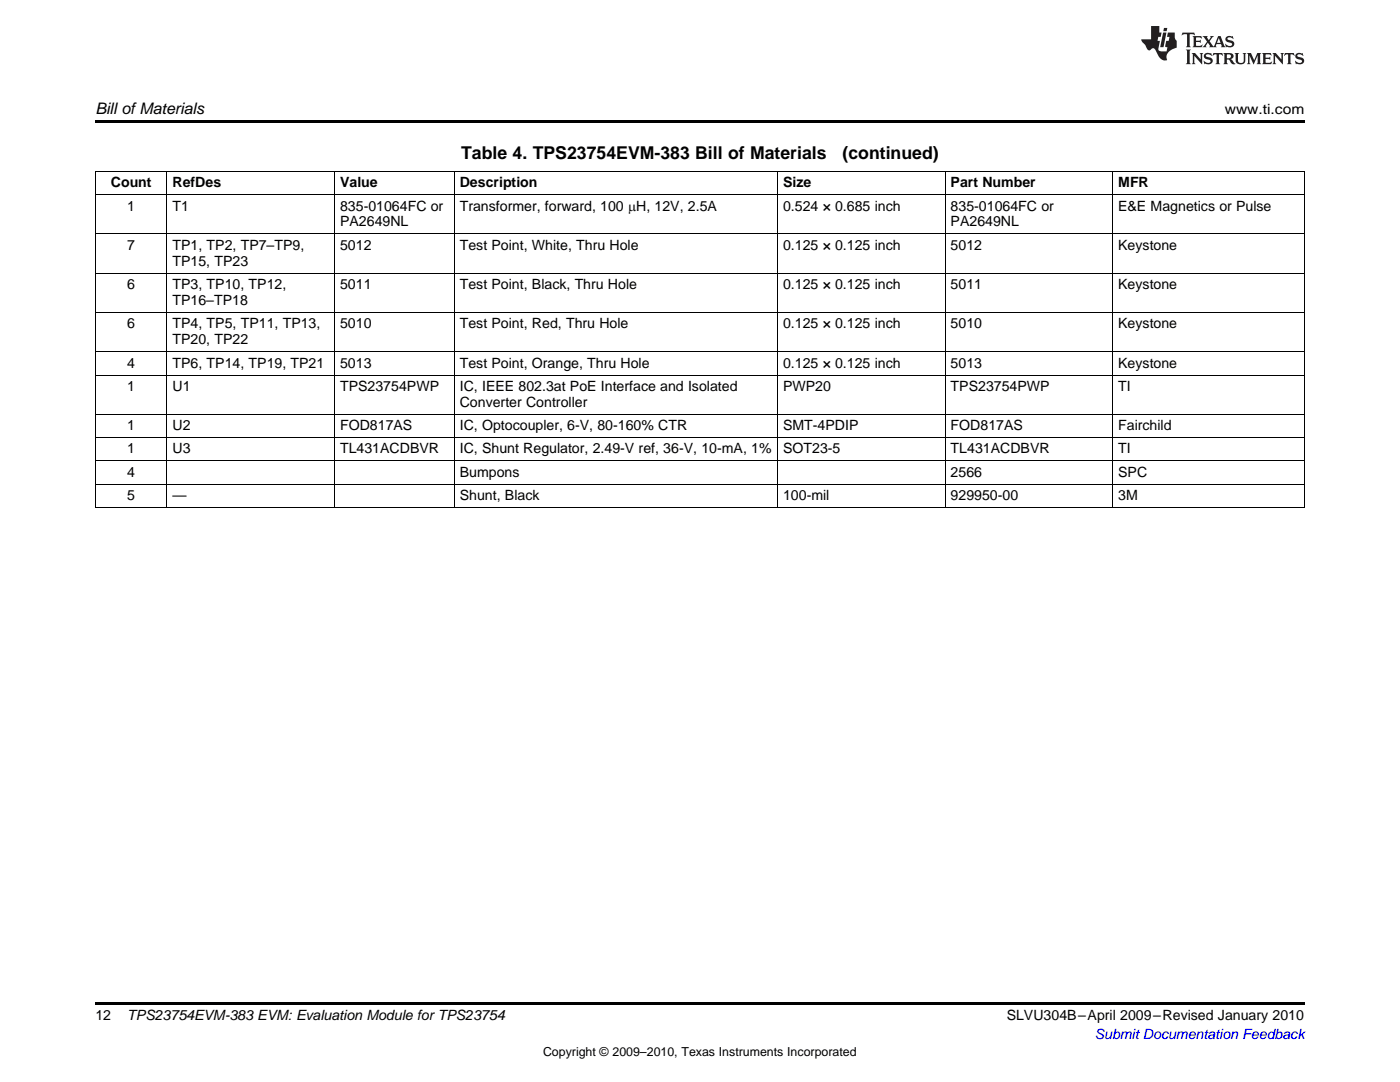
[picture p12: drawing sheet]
<svg xmlns="http://www.w3.org/2000/svg" width="279mm" height="216mm" viewBox="0 0 279 216" stroke-linecap="round" stroke-linejoin="round" font-family="sans-serif">
<defs><g id="words">
<g font-size="3.5">
<text x="92" y="31.8">Table 4. TPS23754EVM-383 Bill of Materials</text>
<text x="168.1" y="31.8">(continued)</text>
</g>
<text font-size="3.2" x="19" y="22.7">Bill ofMaterials</text>
<g font-size="2.8">
<text x="244.4" y="22.7">www.ti.com</text>
<text x="22.1" y="37.4">Count</text>
<text x="34.4" y="37.4">RefDes</text>
<text x="67.9" y="37.4">Value</text>
<text x="91.8" y="37.4">Description</text>
<text x="156.3" y="37.4">Size</text>
<text x="189.7" y="37.4">Part Number</text>
<text x="223.2" y="37.4">MFR</text>
<text x="25.4" y="42">1</text>
<text x="34.4" y="42">T1</text>
<text x="67.9" y="42">835-01064FC or</text>
<text x="67.9" y="45.2">PA2649NL</text>
<text x="91.8" y="42">Transformer, forward, 100 mH, 12V, 2.5A</text>
<text x="156.3" y="42">0.524 × 0.685 inch</text>
<text x="189.7" y="42">835-01064FC or</text>
<text x="189.7" y="45.2">PA2649NL</text>
<text x="223.2" y="42">E&amp;E Magnetics or Pulse</text>
<text x="25.4" y="49.8">7</text>
<text x="34.4" y="49.8">TP1, TP2, TP7–TP9,</text>
<text x="34.4" y="53">TP15, TP23</text>
<text x="67.9" y="49.8">5012</text>
<text x="91.8" y="49.8">Test Point, White, Thru Hole</text>
<text x="156.3" y="49.8">0.125 × 0.125 inch</text>
<text x="189.7" y="49.8">5012</text>
<text x="223.2" y="49.8">Keystone</text>
<text x="25.4" y="57.7">6</text>
<text x="34.4" y="57.7">TP3, TP10, TP12,</text>
<text x="67.9" y="57.7">5011</text>
<text x="91.8" y="57.7">Test Point, Black, Thru Hole</text>
<text x="156.3" y="57.7">0.125 × 0.125 inch</text>
<text x="189.7" y="57.7">5011</text>
<text x="223.2" y="57.7">Keystone</text>
<text x="25.4" y="65.5">6</text>
<text x="34.4" y="60.9">TP16–TP18</text>
<text x="34.4" y="65.5">TP4, TP5, TP11, TP13,</text>
<text x="67.9" y="65.5">5010</text>
<text x="91.8" y="65.5">Test Point, Red, Thru Hole</text>
<text x="156.3" y="65.5">0.125 × 0.125 inch</text>
<text x="189.7" y="65.5">5010</text>
<text x="223.2" y="65.5">Keystone</text>
<text x="34.4" y="68.7">TP20, TP22</text>
<text x="25.4" y="73.3">4</text>
<text x="25.4" y="78">1</text>
<text x="34.4" y="73.3">TP6, TP14, TP19, TP21</text>
<text x="34.4" y="78">U1</text>
<text x="67.9" y="73.3">5013</text>
<text x="67.9" y="78">TPS23754PWP</text>
<text x="91.8" y="73.3">Test Point, Orange, Thru Hole</text>
<text x="91.8" y="78">IC, IEEE 802.3at PoE Interface and Isolated</text>
<text x="156.3" y="73.3">0.125 × 0.125 inch</text>
<text x="156.3" y="78">PWP20</text>
<text x="189.7" y="73.3">5013</text>
<text x="189.7" y="78">TPS23754PWP</text>
<text x="223.2" y="73.3">Keystone</text>
<text x="223.2" y="78">TI</text>
<text x="91.8" y="81.2">Converter Controller</text>
<text x="25.4" y="85.8">1</text>
<text x="34.4" y="85.8">U2</text>
<text x="67.9" y="85.8">FOD817AS</text>
<text x="91.8" y="85.8">IC, Optocoupler, 6-V, 80-160% CTR</text>
<text x="156.3" y="85.8">SMT-4PDIP</text>
<text x="189.7" y="85.8">FOD817AS</text>
<text x="223.2" y="85.8">Fairchild</text>
<text x="25.4" y="90.5">1</text>
<text x="25.4" y="95.1">4</text>
<text x="34.4" y="90.5">U3</text>
<text x="67.9" y="90.5">TL431ACDBVR</text>
<text x="91.8" y="90.5">IC, Shunt Regulator, 2.49-V ref, 36-V, 10-mA, 1%</text>
<text x="91.8" y="95.1">Bumpons</text>
<text x="156.3" y="90.5">SOT23-5</text>
<text x="189.7" y="90.5">TL431ACDBVR</text>
<text x="189.7" y="95.1">2566</text>
<text x="223.2" y="90.5">TI</text>
<text x="223.2" y="95.1">SPC</text>
<text x="25.4" y="99.8">5</text>
<text x="34.4" y="99.8">—</text>
<text x="91.8" y="99.8">Shunt, Black</text>
<text x="156.3" y="99.8">100-mil</text>
<text x="189.7" y="99.8">929950-00</text>
<text x="223.2" y="99.8">3M</text>
<text x="19" y="203.5">12</text>
<text x="25.4" y="203.6">TPS23754EVM-383 EVM: Evaluation Module for TPS23754</text>
<text x="200.9" y="203.6">SLVU304B–April 2009–Revised January 2010</text>
</g>
<text font-size="2.8" fill="#00f" x="218.5" y="207.3">Submit Documentation Feedback</text>
<text font-size="2.5" x="108.4" y="210.7">Copyright © 2009–2010, Texas Instruments Incorporated</text>
</g></defs>
<g fill="#231f20">
<path d="M236 6.5l-.1 .6 .4-.3h.6v.2v2.1l-.2 .3h.9l-.2-.3v-2.1l.1-.2h.5l.5 .3-.2-.6zM238 7.2l.2 .4v1.5l-.2 .3h1.8l.2-.5a1.04 1.04 0 0 1-1.3 .1v-.6h.6l.3 .2v-.7l-.3 .2h-.6v-.6h.8l.4 .2-.2-.5zM240 7.2l.9 1.1-.9 1.1h.8l-.2-.2 .4-.7 .5 .7-.2 .2h1.5l-.2-.2 .2-.4h.9l.1 .4-.2 .2h1l-.3-.3-.7-1.9h-.5l-.9 2.1-.8-1.1 .9-1h-.8l.1 .3-.4 .5-.3-.6 .1-.2zM243.2 7.6l.4 1h-.7zM244.8 7.3a.63 .63 0 0 0-.2 .7 .63 .63 0 0 0 .6 .4l.6 .2 .1 .2a.75 .75 0 0 1-.7 .4 .75 .75 0 0 1-.6-.5l.1 .7h.1a1.11 1.11 0 0 0 1.5-.6 1.13 1.13 0 0 0-1.2-.9l-.1-.3a1.04 1.04 0 0 1 1.2 .2l-.2-.6-.2 .1-.4-.1zM236.7 9.9l.2 .4v2.1l-.2 .4h1l-.3-.4v-2.1l.3-.4zM237.8 10.6l.3 .3v1.5l-.3 .4h.8l-.2-.4v-1.3l1.5 1.7v-1.9l.2-.3h-.7l.2 .3v1l-1.1-1.3zM240.5 10.7a.62 .62 0 0 0-.2 .7 .62 .62 0 0 0 .6 .4l.6 .2 .1 .2a.76 .76 0 0 1-.7 .4 .76 .76 0 0 1-.7-.5l.2 .7 .1-.1a1.11 1.11 0 0 0 1.5-.6 1.13 1.13 0 0 0-1.2-.8l-.1-.3a1.04 1.04 0 0 1 1.2 .2l-.2-.6-.2 .1-.5-.2zM242.2 10.6l-.2 .6a.61 .61 0 0 1 .8-.3v1.5l-.2 .4h.9l-.2-.4v-1.5a.63 .63 0 0 1 .7 .3l-.1-.6zM244.1 10.6l.3 .3v1.5l-.3 .4h1l-.2-.2-.1-.7 .6 .2a.76 .76 0 0 0 1.2 .6l-1-.9a.58 .58 0 0 0 .6-.6 .58 .58 0 0 0-.5-.6zM244.9 10.9h.1a.45 .45 0 0 1 .5 0 .45 .45 0 0 1 .1 .5l-.8 .2zM246.4 10.6l.2 .2a2.17 2.17 0 0 0 .3 1.9 .99 .99 0 0 0 1.6-.7v-1.1l.2-.3h-.7l.2 .2a1.92 1.92 0 0 1-.2 1.7 .6 .6 0 0 1-.9-.5v-1.1l.2-.3zM248.9 10.6l.2 .3v1.5l-.2 .4h.7l-.2-.4v-1.4l.8 1.8 .8-1.8v1.4l-.2 .4h.9l-.2-.4v-1.5l.2-.3h-.8l-.6 1.4-.6-1.4zM251.9 10.6l.2 .3v1.5l-.2 .4h1.8l.1-.6a1.04 1.04 0 0 1-1.2 .2v-.6h.5l.4 .1v-.6l-.4 .2h-.5v-.6h.8l.3 .2-.1-.5zM254 10.6l.2 .3v1.5l-.2 .4h.7l-.2-.4v-1.3l1.5 1.7v-1.9l.2-.3h-.7l.2 .3v1l-1.1-1.3zM256.4 10.6l-.1 .6a.61 .61 0 0 1 .7-.3l.1 1.5-.3 .4h1l-.3-.4 .1-1.5a.63 .63 0 0 1 .7 .3l-.1-.6zM258.7 10.7a.62 .62 0 0 0-.2 .7 .62 .62 0 0 0 .6 .4l.6 .2 .1 .2a.76 .76 0 0 1-.7 .4 .76 .76 0 0 1-.6-.5l.1 .7 .1-.1a1.11 1.11 0 0 0 1.6-.6 1.13 1.13 0 0 0-1.3-.8l-.1-.3a1.04 1.04 0 0 1 1.2 .2l-.1-.6-.2 .1-.5-.2z"/>
<path d="M229.7 5.2v2.6h-1.9v.4l.8 .9a.91 .91 0 0 0 1 .9 .56 .56 0 0 1 .5-.4 .56 .56 0 0 1 .5 .4l.4 .7a1.53 1.53 0 0 0 1.9 1.3 1.54 1.54 0 0 1 1-2.1l.9-.4v-1.4a1.52 1.52 0 0 1-.4-1.6h-1.3l-.2 .9h.5l-.2 .8h-.5l-.1 .9v.2l.4 .1-.2 .9a1.93 1.93 0 0 1-1.6-.3l.3-1.8h-.5l.2-.8h.4l.2-.9h-.4v-1.3zM232.1 6.5l-.6 2.9h.7l.6-2.9zM232.3 5.6l-.1 .6h.6l.2-.6z"/>
</g>
<path d="M19 24h241.3v.6h-241.3zM19 200h241.3v.6h-241.3z" fill="#000"/>
<g fill="none" stroke="#000" stroke-width=".2">
<path d="M19 38.9h241.3M19 34.2h241.3M19.1 34.3v67.1M33.3 34.3v67.1M66.8 34.3v67.1M90.6 34.3v67.1M155.2 34.3v67.1M188.6 34.3v67.1M222.1 34.3v67.1M260.3 34.3v67.1M19 54.5h241.3M19 46.7h241.3"/>
<path d="M19 74.8h241.3M19 70.2h241.3M19 62.4h241.3M19 96.6h241.3M19 92h241.3M19 87.3h241.3M19 82.7h241.3M19 101.3h241.3"/>
</g>
<use href="#words"/>
</svg>
